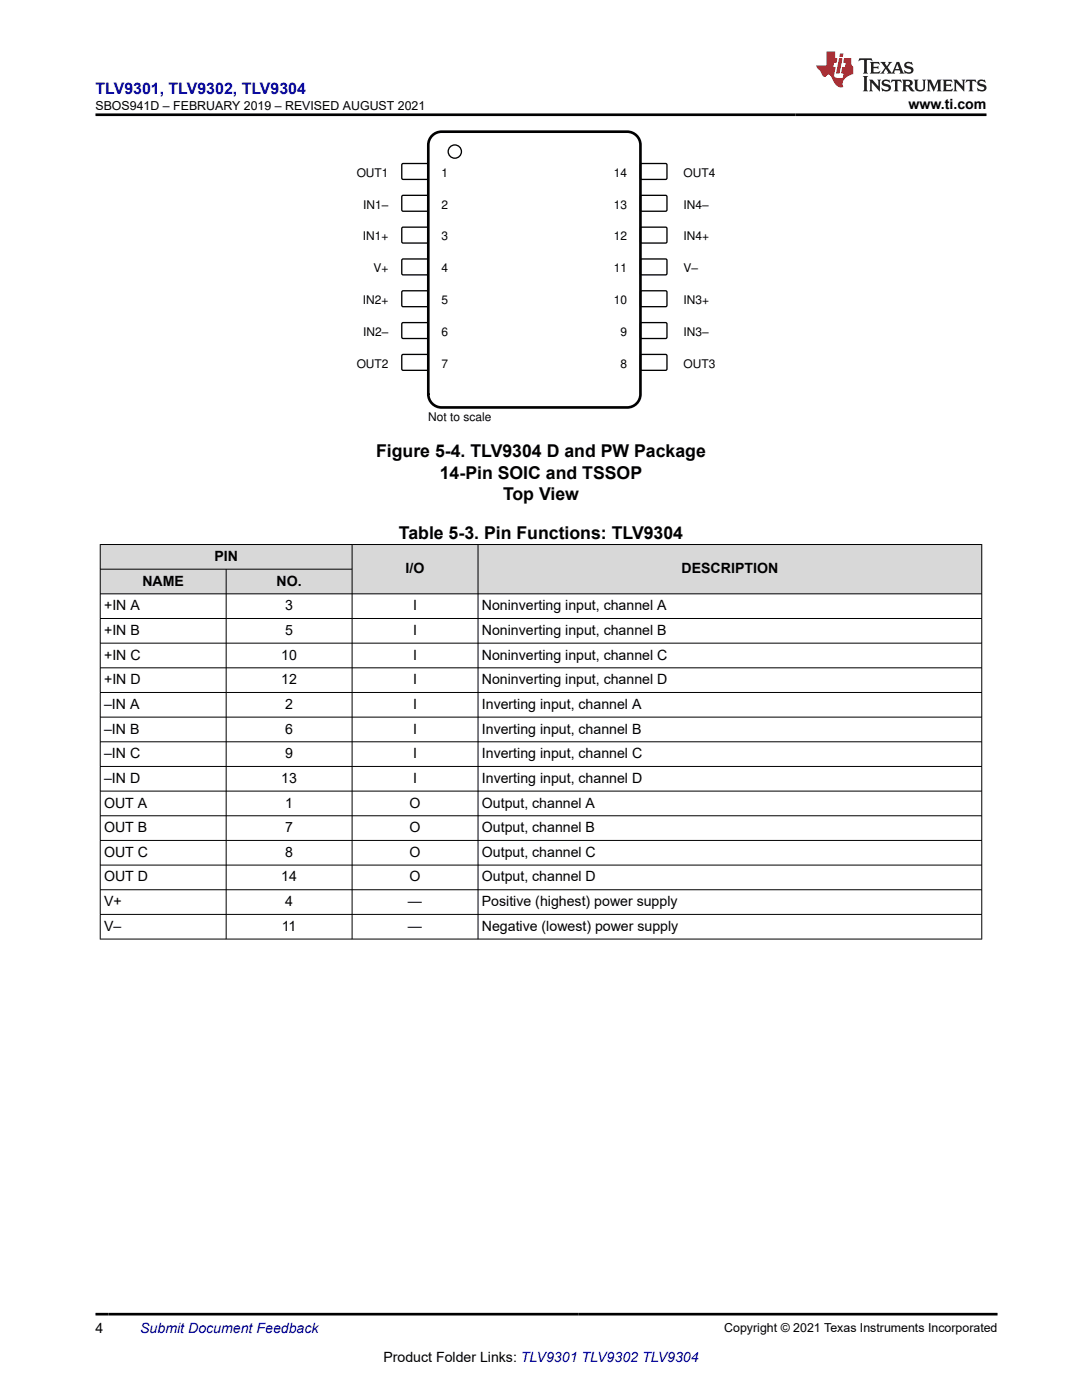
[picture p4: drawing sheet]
<svg xmlns="http://www.w3.org/2000/svg" width="216mm" height="279mm" viewBox="0 0 216 279" stroke-linecap="round" stroke-linejoin="round" font-family="sans-serif">
<defs><g id="words">
<g font-size="3.5">
<text x="75" y="91.3">Figure 5-4. TLV9304 D and PW Package</text>
<text x="87.8" y="95.5">14-Pin SOIC and TSSOP</text>
<text x="100.4" y="99.7">Top View</text>
<text x="79.6" y="107.5">Table 5-3. Pin Functions: TLV9304</text>
</g>
<text font-size="3.2" fill="#00f" x="19" y="18.7">TLV9301, TLV9302, TLV9304</text>
<g font-size="2.8">
<text x="181.3" y="21.8">www.ti.com</text>
<text x="42.8" y="111.9">PIN</text>
<text x="28.4" y="116.9">NAME</text>
<text x="55.2" y="116.9">NO.</text>
<text x="80.9" y="114.4">I/O</text>
<text x="136" y="114.4">DESCRIPTION</text>
<text x="20.8" y="121.8">+IN A</text>
<text x="56.9" y="121.8">3</text>
<text x="82.4" y="121.8">I</text>
<text x="96.2" y="121.8">Noninverting input, channel A</text>
<text x="20.8" y="126.7">+IN B</text>
<text x="20.8" y="131.6">+IN C</text>
<text x="56.1" y="131.6">10</text>
<text x="56.9" y="126.7">5</text>
<text x="82.4" y="126.7">I</text>
<text x="82.4" y="131.6">I</text>
<text x="96.2" y="126.7">Noninverting input, channel B</text>
<text x="96.2" y="131.6">Noninverting input, channel C</text>
<text x="20.8" y="136.6">+IN D</text>
<text x="56.1" y="136.6">12</text>
<text x="82.4" y="136.6">I</text>
<text x="96.2" y="136.6">Noninverting input, channel D</text>
<text x="20.8" y="141.5">–IN A</text>
<text x="56.9" y="141.5">2</text>
<text x="82.4" y="141.5">I</text>
<text x="96.2" y="141.5">Inverting input, channel A</text>
<text x="20.8" y="146.4">–IN B</text>
<text x="56.9" y="146.4">6</text>
<text x="82.4" y="146.4">I</text>
<text x="96.2" y="146.4">Inverting input, channel B</text>
<text x="20.8" y="151.3">–IN C</text>
<text x="56.9" y="151.3">9</text>
<text x="82.4" y="151.3">I</text>
<text x="96.2" y="151.3">Inverting input, channel C</text>
<text x="20.8" y="156.2">–IN D</text>
<text x="20.8" y="161.2">OUT A</text>
<text x="56.1" y="156.2">13</text>
<text x="56.9" y="161.2">1</text>
<text x="81.7" y="161.2">O</text>
<text x="82.4" y="156.2">I</text>
<text x="96.2" y="156.2">Inverting input, channel D</text>
<text x="96.2" y="161.2">Output, channel A</text>
<text x="20.8" y="166.1">OUT B</text>
<text x="56.9" y="166.1">7</text>
<text x="81.7" y="166.1">O</text>
<text x="96.2" y="166.1">Output, channel B</text>
<text x="20.8" y="171">OUT C</text>
<text x="56.9" y="171">8</text>
<text x="81.7" y="171">O</text>
<text x="96.2" y="171">Output, channel C</text>
<text x="20.8" y="175.9">OUT D</text>
<text x="56.1" y="175.9">14</text>
<text x="81.7" y="175.9">O</text>
<text x="96.2" y="175.9">Output, channel D</text>
<text x="20.8" y="180.8">V+</text>
<text x="20.8" y="185.8">V–</text>
<text x="56.2" y="185.8">11</text>
<text x="56.9" y="180.8">4</text>
<text x="81.4" y="180.8">—</text>
<text x="81.4" y="185.8">—</text>
<text x="96.2" y="180.8">Positive (highest) power supply</text>
<text x="96.2" y="185.8">Negative (lowest) power supply</text>
<text x="19" y="266.1">4</text>
<text x="76.5" y="271.7">Product Folder Links: TLV9301 TLV9302 TLV9304</text>
</g>
<text font-size="2.8" fill="#00f" x="28" y="266.1">Submit Document Feedback</text>
<g font-size="2.5">
<text x="19.1" y="21.9">SBOS941D – FEBRUARY 2019 – REVISED AUGUST 2021</text>
<text x="144.5" y="265.8">Copyright © 2021 Texas Instruments Incorporated</text>
</g>
<g font-size="2.4">
<text x="71.2" y="35.3">OUT1</text>
<text x="88.1" y="35.3">1</text>
<text x="122.5" y="35.3">14</text>
<text x="136.4" y="35.3">OUT4</text>
<text x="72.5" y="41.6">IN1±</text>
<text x="88.1" y="41.6">2</text>
<text x="122.5" y="41.6">13</text>
<text x="136.4" y="41.6">IN4±</text>
<text x="72.4" y="48">IN1+</text>
<text x="88.1" y="48">3</text>
<text x="122.5" y="48">12</text>
<text x="136.4" y="48">IN4+</text>
<text x="74.5" y="54.3">V+</text>
<text x="88.1" y="54.3">4</text>
<text x="122.5" y="54.3">11</text>
<text x="136.4" y="54.3">V±</text>
<text x="72.4" y="60.7">IN2+</text>
<text x="88.1" y="60.7">5</text>
<text x="122.5" y="60.7">10</text>
<text x="136.4" y="60.7">IN3+</text>
<text x="72.5" y="67">IN2±</text>
<text x="88.1" y="67">6</text>
<text x="123.8" y="67">9</text>
<text x="136.4" y="67">IN3±</text>
<text x="71.2" y="73.4">OUT2</text>
<text x="88.1" y="73.4">7</text>
<text x="123.8" y="73.4">8</text>
<text x="136.4" y="73.4">OUT3</text>
<text x="85.5" y="84">Not to scale</text>
</g>
</g></defs>
<path d="M80.3 32.7h5l.2 .2-.1 2.8-.2 .1h-4.9l-.1-.3v-2.6z" fill="none" stroke="#000" stroke-width=".26"/>
<path d="M127.8 32.8l.3-.2 4.9 .1 .1 .2-.1 2.8-.2 .1h-4.9l-.1-.3z" fill-rule="evenodd" fill="#fff"/>
<path d="M127.8 32.8l.3-.2 4.9 .1 .1 .2-.1 2.8-.2 .1h-4.9l-.1-.3z" fill="none" stroke="#000" stroke-width=".26"/>
<path d="M80.3 39h5l.2 .2-.1 2.8-.2 .2-4.9-.1-.1-.2v-2.7z" fill-rule="evenodd" fill="#fff"/>
<path d="M80.3 39h5l.2 .2-.1 2.8-.2 .2-4.9-.1-.1-.2v-2.7z" fill="none" stroke="#000" stroke-width=".26"/>
<path d="M127.8 39.1l.3-.1h4.9l.1 .2-.1 2.8-.2 .2-4.9-.1-.1-.2z" fill-rule="evenodd" fill="#fff"/>
<path d="M127.8 39.1l.3-.1h4.9l.1 .2-.1 2.8-.2 .2-4.9-.1-.1-.2z" fill="none" stroke="#000" stroke-width=".26"/>
<path d="M80.3 45.4h5l.2 .2-.1 2.8-.2 .1h-4.9l-.1-.3v-2.6z" fill-rule="evenodd" fill="#fff"/>
<path d="M80.3 45.4h5l.2 .2-.1 2.8-.2 .1h-4.9l-.1-.3v-2.6z" fill="none" stroke="#000" stroke-width=".26"/>
<path d="M127.8 45.5l.3-.2 4.9 .1 .1 .2-.1 2.8-.2 .1h-4.9l-.1-.3z" fill-rule="evenodd" fill="#fff"/>
<path d="M127.8 45.5l.3-.2 4.9 .1 .1 .2-.1 2.8-.2 .1h-4.9l-.1-.3z" fill="none" stroke="#000" stroke-width=".26"/>
<path d="M80.2 51.8l.2-.1h4.9l.2 .2-.1 2.8-.2 .2-4.9-.1-.1-.2z" fill-rule="evenodd" fill="#fff"/>
<path d="M80.2 51.8l.2-.1h4.9l.2 .2-.1 2.8-.2 .2-4.9-.1-.1-.2z" fill="none" stroke="#000" stroke-width=".26"/>
<path d="M127.8 51.8l.3-.1h4.9l.1 .2-.1 2.8-.2 .2-4.9-.1-.1-.2z" fill-rule="evenodd" fill="#fff"/>
<path d="M127.8 51.8l.3-.1h4.9l.1 .2-.1 2.8-.2 .2-4.9-.1-.1-.2z" fill="none" stroke="#000" stroke-width=".26"/>
<path d="M80.2 58.2l.2-.2 4.9 .1 .2 .2-.1 2.8-.2 .1h-4.9l-.1-.3z" fill-rule="evenodd" fill="#fff"/>
<path d="M80.2 58.2l.2-.2 4.9 .1 .2 .2-.1 2.8-.2 .1h-4.9l-.1-.3z" fill="none" stroke="#000" stroke-width=".26"/>
<path d="M127.8 58.2l.3-.2 4.9 .1 .1 .2-.1 2.8-.2 .1h-4.9l-.1-.3z" fill-rule="evenodd" fill="#fff"/>
<path d="M127.8 58.2l.3-.2 4.9 .1 .1 .2-.1 2.8-.2 .1h-4.9l-.1-.3z" fill="none" stroke="#000" stroke-width=".26"/>
<path d="M80.2 64.5l.2-.1h4.9l.2 .2-.1 2.8-.2 .2-4.9-.1-.1-.2z" fill-rule="evenodd" fill="#fff"/>
<path d="M80.2 64.5l.2-.1h4.9l.2 .2-.1 2.8-.2 .2-4.9-.1-.1-.2z" fill="none" stroke="#000" stroke-width=".26"/>
<path d="M127.8 64.5l.3-.1h4.9l.1 .2-.1 2.8-.2 .2-4.9-.1-.1-.2z" fill-rule="evenodd" fill="#fff"/>
<path d="M127.8 64.5l.3-.1h4.9l.1 .2-.1 2.8-.2 .2-4.9-.1-.1-.2z" fill="none" stroke="#000" stroke-width=".26"/>
<path d="M80.2 70.9l.2-.2 4.9 .1 .2 .2-.1 2.8-.2 .1h-4.9l-.1-.3z" fill-rule="evenodd" fill="#fff"/>
<path d="M80.2 70.9l.2-.2 4.9 .1 .2 .2-.1 2.8-.2 .1h-4.9l-.1-.3z" fill="none" stroke="#000" stroke-width=".26"/>
<path d="M127.8 70.9l.3-.2 4.9 .1 .1 .2-.1 2.8-.2 .1h-4.9l-.1-.3z" fill-rule="evenodd" fill="#fff"/>
<g fill="none" stroke="#000" stroke-width=".26">
<path d="M127.8 70.9l.3-.2 4.9 .1 .1 .2-.1 2.8-.2 .1h-4.9l-.1-.3z"/>
<circle cx="90.8" cy="30.3" r="1.32"/>
</g>
<path d="M86.5 26.9l1-.5 .6-.1h37a2.65 2.65 0 0 1 2.7 2.6v49.8a2.65 2.65 0 0 1-2.7 2.6h-37a2.65 2.65 0 0 1-2.6-2.6v-49.8a2.64 2.64 0 0 1 1-2z" fill="none" stroke="#000" stroke-width=".53"/>
<g fill="#d8d8d8">
<path d="M20 108.7h175.9v4.9h-175.9z" fill-rule="evenodd"/>
<path d="M20.1 108.7h50.1v4.8h-50.1z" fill-rule="evenodd"/>
<path d="M70.3 108.7h25v9.8h-25z" fill-rule="evenodd"/>
<path d="M95.4 108.7h100.4v9.8h-100.4z" fill-rule="evenodd"/>
<path d="M20.1 113.7h25v4.8h-25z" fill-rule="evenodd"/>
<path d="M45.2 113.7h25v4.8h-25z" fill-rule="evenodd"/>
</g>
<g fill="none" stroke="#000" stroke-width=".2">
<path d="M19.9 108.7h176.1M19.9 113.6h50.4M20 108.6v78.9M45.1 113.6v73.9M70.3 108.6v78.9M95.4 108.6v78.9M195.9 108.6v78.9M196 118.5h-176.1M19.9 123.4h176.1M19.9 128.4h176.1M19.9 133.3h176.1M19.9 138.2h176.1"/>
<path d="M19.9 143.1h176.1M19.9 148h176.1M19.9 153h176.1M19.9 157.9h176.1M19.9 162.8h176.1M19.9 167.7h176.1M19.9 172.6h176.1M19.9 177.6h176.1M19.9 182.5h176.1M19.9 187.4h176.1"/>
</g>
<path d="M171.5 11.6l-.2 .6 .5-.2h.6v.1v2.2l-.2 .4h1l-.2-.4v-2.2v-.1h.5l.5 .2-.1-.6zM173.6 12.4l.2 .3v1.6l-.2 .4h1.9l.1-.6a1.08 1.08 0 0 1-1.3 .2v-.7h.6l.4 .2v-.7l-.4 .2h-.6v-.5l.2-.2a1 1 0 0 1 1 .3l-.1-.5zM175.7 12.4l.9 1.1-1 1.2h.9l-.2-.2 .5-.8 .4 .8-.2 .2h1.6l-.2-.2 .2-.5h.9l.1 .5-.1 .2h.9l-.2-.4-.8-1.9h-.5l-.9 2.1-.9-1.1 .9-1h-.8l.2 .2-.4 .6-.4-.6 .2-.2zM179 12.8l.4 1h-.7zM180.7 12.5a.65 .65 0 0 0-.2 .7 .65 .65 0 0 0 .6 .5l.6 .1 .1 .3a.79 .79 0 0 1-.7 .4 .79 .79 0 0 1-.7-.5l.1 .7 .2-.1a.93 .93 0 0 0 1.1 0 .93 .93 0 0 0 .4-.9 1.46 1.46 0 0 0-1.2-.6l-.1-.3a1.09 1.09 0 0 1 1.2 .2l-.2-.6-.1 .1-.5-.2zM172.2 15.2l.2 .4v2.2l-.2 .4h1l-.2-.4v-2.2l.2-.4zM173.4 15.9l.2 .4v1.5l-.2 .4h.8l-.3-.4 .1-1.3 1.6 1.8v-2l.2-.4h-.7l.1 .2 .1 1.1-1.2-1.3zM176.2 16a.65 .65 0 0 0-.2 .8 .65 .65 0 0 0 .6 .4l.6 .2 .1 .2a.79 .79 0 0 1-.7 .4 .79 .79 0 0 1-.7-.5l.1 .7 .2-.1a.93 .93 0 0 0 1.1 .1 .93 .93 0 0 0 .4-1 1.46 1.46 0 0 0-1.2-.5l-.1-.4a1.09 1.09 0 0 1 1.2 .2l-.1-.6-.2 .1-.5-.1zM177.9 15.9l-.1 .6a.63 .63 0 0 1 .8-.3v1.6l-.3 .4h1l-.2-.4v-1.6a.66 .66 0 0 1 .8 .3l-.1-.6zM180 15.9l.2 .4v1.5l-.2 .4h1l-.2-.2-.1-.7h.5l.1 .2a.79 .79 0 0 0 1.2 .6l-1-.9a.61 .61 0 0 0 .6-.6 .61 .61 0 0 0-.5-.7zM180.8 16.2h.1a.47 .47 0 0 1 .5 .1 .47 .47 0 0 1 .1 .5l-.1 .1-.7 .1zM182.3 15.9l.2 .2a2.27 2.27 0 0 0 .4 2 1.04 1.04 0 0 0 1.7-.7v-1.3l.2-.2h-.8l.2 .4v1.1a.6 .6 0 0 1-.6 .6 .6 .6 0 0 1-.6-.6v-1.1l.3-.4zM184.9 15.9l.2 .4v1.5l-.2 .4h.8l-.3-.4v-1.4l.9 1.9 .9-1.9v1.4l-.3 .4h1l-.2-.4v-1.5l.2-.4h-.8l-.7 1.5-.6-1.5zM188.1 15.9l.2 .4v1.5l-.2 .4h1.9l.1-.6a1.09 1.09 0 0 1-1.3 .2v-.7h.6l.4 .2v-.6l-.4 .2h-.6v-.6l.2-.1a1.01 1.01 0 0 1 1 .3l-.1-.6zM190.2 15.9l.3 .4v1.5l-.3 .4h.8l-.2-.4v-1.3l1.6 1.8v-2l.2-.4h-.7l.2 .2v1.1l-1.2-1.3zM192.8 15.9l-.1 .6a.63 .63 0 0 1 .8-.3v1.6l-.3 .4h1l-.2-.4v-1.6a.66 .66 0 0 1 .8 .3l-.1-.6zM195.2 16a.65 .65 0 0 0-.2 .8 .65 .65 0 0 0 .6 .4l.6 .2 .2 .2a.79 .79 0 0 1-.7 .4 .79 .79 0 0 1-.7-.5l.1 .7 .2-.1a.93 .93 0 0 0 1 .1 .93 .93 0 0 0 .5-1 1.46 1.46 0 0 0-1.3-.5v-.4a1.09 1.09 0 0 1 1.2 .2l-.2-.6-.2 .1-.5-.1z" fill="#231f20"/>
<path d="M164.9 10.3v2.7h-2l.1 .4 .8 1a.95 .95 0 0 0 1 .9 .59 .59 0 0 1 .5-.4 .59 .59 0 0 1 .5 .3l.4 .8a1.59 1.59 0 0 0 2.1 1.4 1.61 1.61 0 0 1 1-2.3l1-.3-.1-1.5a1.59 1.59 0 0 1-.3-1.7h-1.5l-.2 .9h.6l-.2 .9h-.5l-.2 .9v.3l.4 .1-.1 .9h-.7a.73 .73 0 0 1-1-.7l.3-1.5h-.5l.1-.9h.5l.2-.9h-.5v-1.3zM167.4 11.6l-.6 3.1h.7l.6-3.1zM167.6 10.7l-.1 .6h.7l.1-.6z" fill="#ed1c24"/>
<path d="M19 22.9h177.8M19 262.3h180" fill="none" stroke="#000" stroke-width=".53"/>
<use href="#words"/>
</svg>
